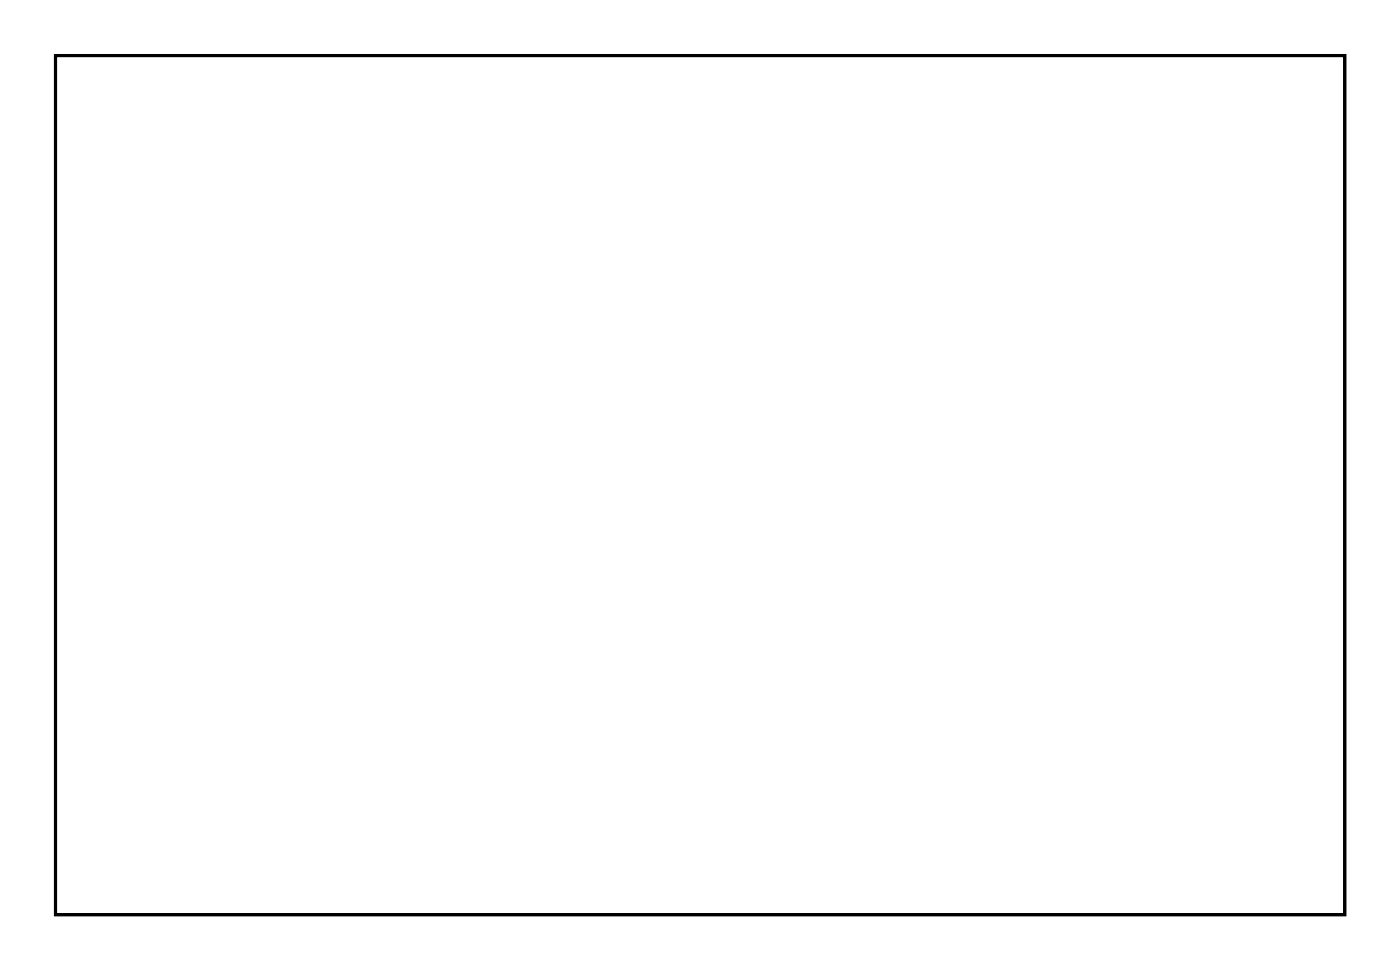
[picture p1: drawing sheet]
<svg xmlns="http://www.w3.org/2000/svg" width="92mm" height="63mm" viewBox="0 0 92 63" stroke-linecap="round" stroke-linejoin="round" font-family="sans-serif">
<path d="M3.6 3.6h84.5v56.3h-84.5z" fill="none" stroke="#000" stroke-width=".2"/>
<path d="M3.6 3.6v56.3h84.5v-56.3zM3.6 3.6h84.5v56.3h-84.5z" fill="#000"/>
<circle cx="61.8" cy="36.3" r=".7" fill="#fff"/>
<circle cx="61.8" cy="36.3" r=".7" fill="none" stroke="#fff" stroke-width=".76" stroke-linecap="butt"/>
<circle cx="51.6" cy="36.3" r=".7" fill="#fff"/>
<circle cx="51.6" cy="36.3" r=".7" fill="none" stroke="#fff" stroke-width=".76" stroke-linecap="butt"/>
<circle cx="74.5" cy="56.6" r=".76" fill="#fff"/>
<circle cx="74.5" cy="56.6" r=".76" fill="none" stroke="#fff" stroke-width=".76" stroke-linecap="butt"/>
<circle cx="84.6" cy="56.6" r=".76" fill="#fff"/>
<circle cx="84.6" cy="56.6" r=".76" fill="none" stroke="#fff" stroke-width=".76" stroke-linecap="butt"/>
<circle cx="13.5" cy="46.5" r=".57" fill="#fff"/>
<circle cx="13.5" cy="46.5" r=".57" fill="none" stroke="#fff" stroke-width=".43"/>
<path d="M12.4 46a.66 .66 0 0 0-.1 .7 .66 .66 0 0 0 .6 .4h1.3a.66 .66 0 0 0 .7-.6 .66 .66 0 0 0-.7-.7h-1.3zM13.2 46.5a.41 .41 0 0 1 .8 0 .41 .41 0 0 1-.8 0z" fill="#fff"/>
<g fill="none" stroke="#fff" stroke-width=".51">
<path d="M12.4 46l.5-.2h1.3a.66 .66 0 0 1 .7 .7 .66 .66 0 0 1-.7 .6h-1.3a.66 .66 0 0 1-.6-.4 .66 .66 0 0 1 .1-.7z"/>
<circle cx="13.6" cy="46.5" r=".41"/>
</g>
<circle cx="13.5" cy="43.9" r=".57" fill="#fff"/>
<circle cx="13.5" cy="43.9" r=".57" fill="none" stroke="#fff" stroke-width=".43"/>
<path d="M12.4 43.5a.66 .66 0 0 0-.1 .7 .66 .66 0 0 0 .6 .4h1.3a.66 .66 0 0 0 .7-.7 .66 .66 0 0 0-.7-.6h-1.3zM13.2 43.9a.41 .41 0 0 1 .8 0 .41 .41 0 0 1-.8 0z" fill="#fff"/>
<g fill="none" stroke="#fff" stroke-width=".51">
<path d="M12.4 43.5l.5-.2h1.3a.66 .66 0 0 1 .7 .6 .66 .66 0 0 1-.7 .7h-1.3a.66 .66 0 0 1-.6-.4 .66 .66 0 0 1 .1-.7z"/>
<circle cx="13.6" cy="43.9" r=".41"/>
</g>
<circle cx="13.5" cy="41.4" r=".57" fill="#fff"/>
<circle cx="13.5" cy="41.4" r=".57" fill="none" stroke="#fff" stroke-width=".43"/>
<path d="M12.4 40.9a.66 .66 0 0 0-.1 .7 .66 .66 0 0 0 .6 .5h1.3a.66 .66 0 0 0 .7-.7 .66 .66 0 0 0-.7-.7h-1.3zM13.2 41.4a.41 .41 0 0 1 .8 0 .41 .41 0 0 1-.8 0z" fill="#fff"/>
<g fill="none" stroke="#fff" stroke-width=".51">
<path d="M12.4 40.9l.5-.2h1.3a.66 .66 0 0 1 .7 .7 .66 .66 0 0 1-.7 .7h-1.3a.66 .66 0 0 1-.6-.5 .66 .66 0 0 1 .1-.7z"/>
<circle cx="13.6" cy="41.4" r=".41"/>
</g>
<circle cx="13.5" cy="38.9" r=".57" fill="#fff"/>
<circle cx="13.5" cy="38.9" r=".57" fill="none" stroke="#fff" stroke-width=".43"/>
<path d="M12.4 38.4a.66 .66 0 0 0-.1 .7 .66 .66 0 0 0 .6 .4h1.3a.66 .66 0 0 0 .7-.6 .66 .66 0 0 0-.7-.7h-1.3zM13.2 38.9a.41 .41 0 0 1 .8 0 .41 .41 0 0 1-.8 0z" fill="#fff"/>
<g fill="none" stroke="#fff" stroke-width=".51">
<path d="M12.4 38.4l.5-.2h1.3a.66 .66 0 0 1 .7 .7 .66 .66 0 0 1-.7 .6h-1.3a.66 .66 0 0 1-.6-.4 .66 .66 0 0 1 .1-.7z"/>
<circle cx="13.6" cy="38.9" r=".41"/>
</g>
<circle cx="13.5" cy="36.3" r=".57" fill="#fff"/>
<circle cx="13.5" cy="36.3" r=".57" fill="none" stroke="#fff" stroke-width=".43"/>
<path d="M12.4 35.8a.66 .66 0 0 0-.1 .8 .66 .66 0 0 0 .6 .4h1.3a.66 .66 0 0 0 .7-.7 .66 .66 0 0 0-.7-.6h-1.3zM13.2 36.3a.41 .41 0 0 1 .8 0 .41 .41 0 0 1-.8 0z" fill="#fff"/>
<g fill="none" stroke="#fff" stroke-width=".51">
<path d="M12.4 35.8l.5-.1h1.3a.66 .66 0 0 1 .7 .6 .66 .66 0 0 1-.7 .7h-1.3a.66 .66 0 0 1-.6-.4 .66 .66 0 0 1 .1-.8z"/>
<circle cx="13.6" cy="36.3" r=".41"/>
</g>
<circle cx="13.5" cy="33.8" r=".57" fill="#fff"/>
<circle cx="13.5" cy="33.8" r=".57" fill="none" stroke="#fff" stroke-width=".43"/>
<path d="M12.4 33.3a.66 .66 0 0 0-.1 .7 .66 .66 0 0 0 .6 .4h1.3a.66 .66 0 0 0 .7-.6 .66 .66 0 0 0-.7-.7h-1.3zM13.2 33.8a.41 .41 0 0 1 .8 0 .41 .41 0 0 1-.8 0z" fill="#fff"/>
<g fill="none" stroke="#fff" stroke-width=".51">
<path d="M12.4 33.3l.5-.2h1.3a.66 .66 0 0 1 .7 .7 .66 .66 0 0 1-.7 .6h-1.3a.66 .66 0 0 1-.6-.4 .66 .66 0 0 1 .1-.7z"/>
<circle cx="13.6" cy="33.8" r=".41"/>
</g>
<circle cx="13.5" cy="31.2" r=".57" fill="#fff"/>
<circle cx="13.5" cy="31.2" r=".57" fill="none" stroke="#fff" stroke-width=".43"/>
<path d="M12.4 30.8a.66 .66 0 0 0-.1 .7 .66 .66 0 0 0 .6 .4h1.3a.66 .66 0 0 0 .7-.7 .66 .66 0 0 0-.7-.6h-1.3zM13.2 31.2a.41 .41 0 0 1 .8 0 .41 .41 0 0 1-.8 0z" fill="#fff"/>
<g fill="none" stroke="#fff" stroke-width=".51">
<path d="M12.4 30.8l.5-.2h1.3a.66 .66 0 0 1 .7 .6 .66 .66 0 0 1-.7 .7h-1.3a.66 .66 0 0 1-.6-.4 .66 .66 0 0 1 .1-.7z"/>
<circle cx="13.6" cy="31.2" r=".41"/>
</g>
<circle cx="13.5" cy="28.7" r=".57" fill="#fff"/>
<circle cx="13.5" cy="28.7" r=".57" fill="none" stroke="#fff" stroke-width=".43"/>
<path d="M12.4 28.2a.66 .66 0 0 0-.1 .7 .66 .66 0 0 0 .6 .5h1.3a.66 .66 0 0 0 .7-.7 .66 .66 0 0 0-.7-.7h-1.3zM13.2 28.7a.41 .41 0 0 1 .8 0 .41 .41 0 0 1-.8 0z" fill="#fff"/>
<g fill="none" stroke="#fff" stroke-width=".51">
<path d="M12.4 28.2l.5-.2h1.3a.66 .66 0 0 1 .7 .7 .66 .66 0 0 1-.7 .7h-1.3a.66 .66 0 0 1-.6-.5 .66 .66 0 0 1 .1-.7z"/>
<circle cx="13.6" cy="28.7" r=".41"/>
</g>
<circle cx="13.5" cy="26.2" r=".57" fill="#fff"/>
<circle cx="13.5" cy="26.2" r=".57" fill="none" stroke="#fff" stroke-width=".43"/>
<path d="M12.4 25.7a.66 .66 0 0 0-.1 .7 .66 .66 0 0 0 .6 .4h1.3a.66 .66 0 0 0 .7-.6 .66 .66 0 0 0-.7-.7h-1.3zM13.2 26.2a.41 .41 0 0 1 .8 0 .41 .41 0 0 1-.8 0z" fill="#fff"/>
<g fill="none" stroke="#fff" stroke-width=".51">
<path d="M12.4 25.7l.5-.2h1.3a.66 .66 0 0 1 .7 .7 .66 .66 0 0 1-.7 .6h-1.3a.66 .66 0 0 1-.6-.4 .66 .66 0 0 1 .1-.7z"/>
<circle cx="13.6" cy="26.2" r=".41"/>
</g>
<circle cx="13.5" cy="23.6" r=".57" fill="#fff"/>
<circle cx="13.5" cy="23.6" r=".57" fill="none" stroke="#fff" stroke-width=".43"/>
<path d="M12.4 23.1a.66 .66 0 0 0-.1 .8 .66 .66 0 0 0 .6 .4h1.3a.66 .66 0 0 0 .7-.7 .66 .66 0 0 0-.7-.6h-1.3zM13.2 23.6a.41 .41 0 0 1 .8 0 .41 .41 0 0 1-.8 0z" fill="#fff"/>
<g fill="none" stroke="#fff" stroke-width=".51">
<path d="M12.4 23.1l.5-.1h1.3a.66 .66 0 0 1 .7 .6 .66 .66 0 0 1-.7 .7h-1.3a.66 .66 0 0 1-.6-.4 .66 .66 0 0 1 .1-.8z"/>
<circle cx="13.6" cy="23.6" r=".41"/>
</g>
<circle cx="13.5" cy="21.1" r=".57" fill="#fff"/>
<circle cx="13.5" cy="21.1" r=".57" fill="none" stroke="#fff" stroke-width=".43"/>
<path d="M12.4 20.6a.66 .66 0 0 0-.1 .7 .66 .66 0 0 0 .6 .4h1.3a.66 .66 0 0 0 .7-.6 .66 .66 0 0 0-.7-.7h-1.3zM13.2 21.1a.41 .41 0 0 1 .8 0 .41 .41 0 0 1-.8 0z" fill="#fff"/>
<g fill="none" stroke="#fff" stroke-width=".51">
<path d="M12.4 20.6l.5-.2h1.3a.66 .66 0 0 1 .7 .7 .66 .66 0 0 1-.7 .6h-1.3a.66 .66 0 0 1-.6-.4 .66 .66 0 0 1 .1-.7z"/>
<circle cx="13.6" cy="21.1" r=".41"/>
</g>
<circle cx="13.5" cy="18.5" r=".57" fill="#fff"/>
<circle cx="13.5" cy="18.5" r=".57" fill="none" stroke="#fff" stroke-width=".43"/>
<path d="M12.4 18.1a.66 .66 0 0 0-.1 .7 .66 .66 0 0 0 .6 .4h1.3a.66 .66 0 0 0 .7-.7 .66 .66 0 0 0-.7-.6h-1.3zM13.2 18.5a.41 .41 0 0 1 .8 0 .41 .41 0 0 1-.8 0z" fill="#fff"/>
<g fill="none" stroke="#fff" stroke-width=".51">
<path d="M12.4 18.1l.5-.2h1.3a.66 .66 0 0 1 .7 .6 .66 .66 0 0 1-.7 .7h-1.3a.66 .66 0 0 1-.6-.4 .66 .66 0 0 1 .1-.7z"/>
<circle cx="13.6" cy="18.5" r=".41"/>
</g>
<circle cx="13.5" cy="16" r=".57" fill="#fff"/>
<circle cx="13.5" cy="16" r=".57" fill="none" stroke="#fff" stroke-width=".43"/>
<path d="M12.4 15.5a.66 .66 0 0 0-.1 .7 .66 .66 0 0 0 .6 .5h1.3a.66 .66 0 0 0 .7-.7 .66 .66 0 0 0-.7-.7h-1.3zM13.2 16a.41 .41 0 0 1 .8 0 .41 .41 0 0 1-.8 0z" fill="#fff"/>
<g fill="none" stroke="#fff" stroke-width=".51">
<path d="M12.4 15.5l.5-.2h1.3a.66 .66 0 0 1 .7 .7 .66 .66 0 0 1-.7 .7h-1.3a.66 .66 0 0 1-.6-.5 .66 .66 0 0 1 .1-.7z"/>
<circle cx="13.6" cy="16" r=".41"/>
</g>
<circle cx="13.5" cy="13.5" r=".57" fill="#fff"/>
<circle cx="13.5" cy="13.5" r=".57" fill="none" stroke="#fff" stroke-width=".43"/>
<path d="M12.4 13a.66 .66 0 0 0-.1 .7 .66 .66 0 0 0 .6 .4h1.3a.66 .66 0 0 0 .7-.6 .66 .66 0 0 0-.7-.7h-1.3zM13.2 13.5a.41 .41 0 0 1 .8 0 .41 .41 0 0 1-.8 0z" fill="#fff"/>
<g fill="none" stroke="#fff" stroke-width=".51">
<path d="M12.4 13l.5-.2h1.3a.66 .66 0 0 1 .7 .7 .66 .66 0 0 1-.7 .6h-1.3a.66 .66 0 0 1-.6-.4 .66 .66 0 0 1 .1-.7z"/>
<circle cx="13.6" cy="13.5" r=".41"/>
</g>
<circle cx="13.5" cy="10.9" r=".57" fill="#fff"/>
<circle cx="13.5" cy="10.9" r=".57" fill="none" stroke="#fff" stroke-width=".43"/>
<path d="M12.4 10.4a.66 .66 0 0 0-.1 .8 .66 .66 0 0 0 .6 .4h1.3a.66 .66 0 0 0 .7-.7 .66 .66 0 0 0-.7-.6h-1.3zM13.2 10.9a.41 .41 0 0 1 .8 0 .41 .41 0 0 1-.8 0z" fill="#fff"/>
<g fill="none" stroke="#fff" stroke-width=".51">
<path d="M12.4 10.4l.5-.1h1.3a.66 .66 0 0 1 .7 .6 .66 .66 0 0 1-.7 .7h-1.3a.66 .66 0 0 1-.6-.4 .66 .66 0 0 1 .1-.8z"/>
<circle cx="13.6" cy="10.9" r=".41"/>
</g>
<circle cx="38.9" cy="10.9" r=".57" fill="#fff"/>
<circle cx="38.9" cy="10.9" r=".57" fill="none" stroke="#fff" stroke-width=".43"/>
<path d="M37.8 10.4a.66 .66 0 0 0-.2 .8 .66 .66 0 0 0 .6 .4h1.3a.66 .66 0 0 0 .7-.7 .66 .66 0 0 0-.7-.6h-1.3zM38.5 10.9a.41 .41 0 0 1 .8 0 .41 .41 0 0 1-.8 0z" fill="#fff"/>
<g fill="none" stroke="#fff" stroke-width=".51">
<path d="M37.8 10.4l.4-.1h1.3a.66 .66 0 0 1 .7 .6 .66 .66 0 0 1-.7 .7h-1.3a.66 .66 0 0 1-.6-.4 .66 .66 0 0 1 .2-.8z"/>
<circle cx="38.9" cy="10.9" r=".41"/>
</g>
<circle cx="38.9" cy="13.5" r=".57" fill="#fff"/>
<circle cx="38.9" cy="13.5" r=".57" fill="none" stroke="#fff" stroke-width=".43"/>
<path d="M37.8 13a.66 .66 0 0 0-.2 .7 .66 .66 0 0 0 .6 .4h1.3a.66 .66 0 0 0 .7-.6 .66 .66 0 0 0-.7-.7h-1.3zM38.5 13.5a.41 .41 0 0 1 .8 0 .41 .41 0 0 1-.8 0z" fill="#fff"/>
<g fill="none" stroke="#fff" stroke-width=".51">
<path d="M37.8 13l.4-.2h1.3a.66 .66 0 0 1 .7 .7 .66 .66 0 0 1-.7 .6h-1.3a.66 .66 0 0 1-.6-.4 .66 .66 0 0 1 .2-.7z"/>
<circle cx="38.9" cy="13.5" r=".41"/>
</g>
<circle cx="38.9" cy="16" r=".57" fill="#fff"/>
<circle cx="38.9" cy="16" r=".57" fill="none" stroke="#fff" stroke-width=".43"/>
<path d="M37.8 15.5a.66 .66 0 0 0-.2 .7 .66 .66 0 0 0 .6 .5h1.3a.66 .66 0 0 0 .7-.7 .66 .66 0 0 0-.7-.7h-1.3zM38.5 16a.41 .41 0 0 1 .8 0 .41 .41 0 0 1-.8 0z" fill="#fff"/>
<g fill="none" stroke="#fff" stroke-width=".51">
<path d="M37.8 15.5l.4-.2h1.3a.66 .66 0 0 1 .7 .7 .66 .66 0 0 1-.7 .7h-1.3a.66 .66 0 0 1-.6-.5 .66 .66 0 0 1 .2-.7z"/>
<circle cx="38.9" cy="16" r=".41"/>
</g>
<circle cx="38.9" cy="18.5" r=".57" fill="#fff"/>
<circle cx="38.9" cy="18.5" r=".57" fill="none" stroke="#fff" stroke-width=".43"/>
<path d="M37.8 18.1a.66 .66 0 0 0-.2 .7 .66 .66 0 0 0 .6 .4h1.3a.66 .66 0 0 0 .7-.7 .66 .66 0 0 0-.7-.6h-1.3zM38.5 18.5a.41 .41 0 0 1 .8 0 .41 .41 0 0 1-.8 0z" fill="#fff"/>
<g fill="none" stroke="#fff" stroke-width=".51">
<path d="M37.8 18.1l.4-.2h1.3a.66 .66 0 0 1 .7 .6 .66 .66 0 0 1-.7 .7h-1.3a.66 .66 0 0 1-.6-.4 .66 .66 0 0 1 .2-.7z"/>
<circle cx="38.9" cy="18.5" r=".41"/>
</g>
<circle cx="38.9" cy="21.1" r=".57" fill="#fff"/>
<circle cx="38.9" cy="21.1" r=".57" fill="none" stroke="#fff" stroke-width=".43"/>
<path d="M37.8 20.6a.66 .66 0 0 0-.2 .7 .66 .66 0 0 0 .7 .4h1.3a.66 .66 0 0 0 .6-.6 .66 .66 0 0 0-.6-.7h-1.3zM38.5 21.1a.41 .41 0 0 1 .8 0 .41 .41 0 0 1-.8 0z" fill="#fff"/>
<g fill="none" stroke="#fff" stroke-width=".51">
<path d="M37.8 20.6l.5-.2h1.3a.66 .66 0 0 1 .6 .7 .66 .66 0 0 1-.6 .6h-1.3a.66 .66 0 0 1-.7-.4 .66 .66 0 0 1 .2-.7z"/>
<circle cx="38.9" cy="21.1" r=".41"/>
</g>
<circle cx="38.9" cy="23.6" r=".57" fill="#fff"/>
<circle cx="38.9" cy="23.6" r=".57" fill="none" stroke="#fff" stroke-width=".43"/>
<path d="M37.8 23.1a.66 .66 0 0 0-.2 .8 .66 .66 0 0 0 .6 .4h1.3a.66 .66 0 0 0 .7-.7 .66 .66 0 0 0-.7-.6h-1.3zM38.5 23.6a.41 .41 0 0 1 .8 0 .41 .41 0 0 1-.8 0z" fill="#fff"/>
<g fill="none" stroke="#fff" stroke-width=".51">
<path d="M37.8 23.1l.4-.1h1.3a.66 .66 0 0 1 .7 .6 .66 .66 0 0 1-.7 .7h-1.3a.66 .66 0 0 1-.6-.4 .66 .66 0 0 1 .2-.8z"/>
<circle cx="38.9" cy="23.6" r=".41"/>
</g>
<circle cx="38.9" cy="26.2" r=".57" fill="#fff"/>
<circle cx="38.9" cy="26.2" r=".57" fill="none" stroke="#fff" stroke-width=".43"/>
<path d="M37.8 25.7a.66 .66 0 0 0-.2 .7 .66 .66 0 0 0 .6 .4h1.3a.66 .66 0 0 0 .7-.6 .66 .66 0 0 0-.7-.7h-1.3zM38.5 26.2a.41 .41 0 0 1 .8 0 .41 .41 0 0 1-.8 0z" fill="#fff"/>
<g fill="none" stroke="#fff" stroke-width=".51">
<path d="M37.8 25.7l.4-.2h1.3a.66 .66 0 0 1 .7 .7 .66 .66 0 0 1-.7 .6h-1.3a.66 .66 0 0 1-.6-.4 .66 .66 0 0 1 .2-.7z"/>
<circle cx="38.9" cy="26.2" r=".41"/>
</g>
<circle cx="38.9" cy="28.7" r=".57" fill="#fff"/>
<circle cx="38.9" cy="28.7" r=".57" fill="none" stroke="#fff" stroke-width=".43"/>
<path d="M37.8 28.2a.66 .66 0 0 0-.2 .7 .66 .66 0 0 0 .6 .5h1.3a.66 .66 0 0 0 .7-.7 .66 .66 0 0 0-.7-.7h-1.3zM38.5 28.7a.41 .41 0 0 1 .8 0 .41 .41 0 0 1-.8 0z" fill="#fff"/>
<g fill="none" stroke="#fff" stroke-width=".51">
<path d="M37.8 28.2l.4-.2h1.3a.66 .66 0 0 1 .7 .7 .66 .66 0 0 1-.7 .7h-1.3a.66 .66 0 0 1-.6-.5 .66 .66 0 0 1 .2-.7z"/>
<circle cx="38.9" cy="28.7" r=".41"/>
</g>
<circle cx="38.9" cy="31.2" r=".57" fill="#fff"/>
<circle cx="38.9" cy="31.2" r=".57" fill="none" stroke="#fff" stroke-width=".43"/>
<path d="M37.8 30.8a.66 .66 0 0 0-.2 .7 .66 .66 0 0 0 .6 .4h1.4a.66 .66 0 0 0 .6-.7 .66 .66 0 0 0-.6-.6h-1.4zM38.5 31.2a.41 .41 0 0 1 .8 0 .41 .41 0 0 1-.8 0z" fill="#fff"/>
<g fill="none" stroke="#fff" stroke-width=".51">
<path d="M37.8 30.8l.4-.2h1.4a.66 .66 0 0 1 .6 .6 .66 .66 0 0 1-.6 .7h-1.4a.66 .66 0 0 1-.6-.4 .66 .66 0 0 1 .2-.7z"/>
<circle cx="38.9" cy="31.2" r=".41"/>
</g>
<circle cx="38.9" cy="33.8" r=".57" fill="#fff"/>
<circle cx="38.9" cy="33.8" r=".57" fill="none" stroke="#fff" stroke-width=".43"/>
<path d="M37.8 33.3a.66 .66 0 0 0-.2 .7 .66 .66 0 0 0 .6 .4h1.4a.66 .66 0 0 0 .6-.6 .66 .66 0 0 0-.6-.7h-1.4zM38.5 33.8a.41 .41 0 0 1 .8 0 .41 .41 0 0 1-.8 0z" fill="#fff"/>
<g fill="none" stroke="#fff" stroke-width=".51">
<path d="M37.8 33.3l.4-.2h1.4a.66 .66 0 0 1 .6 .7 .66 .66 0 0 1-.6 .6h-1.4a.66 .66 0 0 1-.6-.4 .66 .66 0 0 1 .2-.7z"/>
<circle cx="38.9" cy="33.8" r=".41"/>
</g>
<circle cx="38.9" cy="36.3" r=".57" fill="#fff"/>
<circle cx="38.9" cy="36.3" r=".57" fill="none" stroke="#fff" stroke-width=".43"/>
<path d="M37.8 35.8a.66 .66 0 0 0-.2 .8 .66 .66 0 0 0 .6 .4h1.4a.66 .66 0 0 0 .6-.7 .66 .66 0 0 0-.6-.6h-1.4zM38.5 36.3a.41 .41 0 0 1 .8 0 .41 .41 0 0 1-.8 0z" fill="#fff"/>
<g fill="none" stroke="#fff" stroke-width=".51">
<path d="M37.8 35.8l.4-.1h1.4a.66 .66 0 0 1 .6 .6 .66 .66 0 0 1-.6 .7h-1.4a.66 .66 0 0 1-.6-.4 .66 .66 0 0 1 .2-.8z"/>
<circle cx="38.9" cy="36.3" r=".41"/>
</g>
<circle cx="38.9" cy="38.9" r=".57" fill="#fff"/>
<circle cx="38.9" cy="38.9" r=".57" fill="none" stroke="#fff" stroke-width=".43"/>
<path d="M37.8 38.4a.66 .66 0 0 0-.2 .7 .66 .66 0 0 0 .6 .4h1.4a.66 .66 0 0 0 .6-.6 .66 .66 0 0 0-.6-.7h-1.4zM38.5 38.9a.41 .41 0 0 1 .8 0 .41 .41 0 0 1-.8 0z" fill="#fff"/>
<g fill="none" stroke="#fff" stroke-width=".51">
<path d="M37.8 38.4l.4-.2h1.4a.66 .66 0 0 1 .6 .7 .66 .66 0 0 1-.6 .6h-1.4a.66 .66 0 0 1-.6-.4 .66 .66 0 0 1 .2-.7z"/>
<circle cx="38.9" cy="38.9" r=".41"/>
</g>
<circle cx="38.9" cy="41.4" r=".57" fill="#fff"/>
<circle cx="38.9" cy="41.4" r=".57" fill="none" stroke="#fff" stroke-width=".43"/>
<path d="M37.8 40.9a.66 .66 0 0 0-.2 .7 .66 .66 0 0 0 .6 .5h1.4a.66 .66 0 0 0 .6-.7 .66 .66 0 0 0-.6-.7h-1.4zM38.5 41.4a.41 .41 0 0 1 .8 0 .41 .41 0 0 1-.8 0z" fill="#fff"/>
<g fill="none" stroke="#fff" stroke-width=".51">
<path d="M37.8 40.9l.4-.2h1.4a.66 .66 0 0 1 .6 .7 .66 .66 0 0 1-.6 .7h-1.4a.66 .66 0 0 1-.6-.5 .66 .66 0 0 1 .2-.7z"/>
<circle cx="38.9" cy="41.4" r=".41"/>
</g>
<circle cx="38.9" cy="43.9" r=".57" fill="#fff"/>
<circle cx="38.9" cy="43.9" r=".57" fill="none" stroke="#fff" stroke-width=".43"/>
<path d="M37.8 43.5a.66 .66 0 0 0-.2 .7 .66 .66 0 0 0 .6 .4h1.4a.66 .66 0 0 0 .6-.7 .66 .66 0 0 0-.6-.6h-1.4zM38.5 43.9a.41 .41 0 0 1 .8 0 .41 .41 0 0 1-.8 0z" fill="#fff"/>
<g fill="none" stroke="#fff" stroke-width=".51">
<path d="M37.8 43.5l.4-.2h1.4a.66 .66 0 0 1 .6 .6 .66 .66 0 0 1-.6 .7h-1.4a.66 .66 0 0 1-.6-.4 .66 .66 0 0 1 .2-.7z"/>
<circle cx="38.9" cy="43.9" r=".41"/>
</g>
<circle cx="38.9" cy="46.5" r=".57" fill="#fff"/>
<circle cx="38.9" cy="46.5" r=".57" fill="none" stroke="#fff" stroke-width=".43"/>
<path d="M37.8 46a.66 .66 0 0 0-.2 .7 .66 .66 0 0 0 .6 .4h1.4a.66 .66 0 0 0 .6-.6 .66 .66 0 0 0-.6-.7h-1.4zM38.5 46.5a.41 .41 0 0 1 .8 0 .41 .41 0 0 1-.8 0z" fill="#fff"/>
<g fill="none" stroke="#fff" stroke-width=".51">
<path d="M37.8 46l.4-.2h1.4a.66 .66 0 0 1 .6 .7 .66 .66 0 0 1-.6 .6h-1.4a.66 .66 0 0 1-.6-.4 .66 .66 0 0 1 .2-.7z"/>
<circle cx="38.9" cy="46.5" r=".41"/>
</g>
<circle cx="84.6" cy="5.8" r=".63" fill="#fff"/>
<circle cx="84.6" cy="5.8" r=".63" fill="none" stroke="#fff" stroke-width=".51"/>
<path d="M83.9 5.1v1.5h1.5v-1.5zM84.1 5.8a.5 .5 0 0 1 1 0 .5 .5 0 0 1-1 0z" fill="#fff"/>
<g fill="none" stroke="#fff" stroke-width=".25">
<path d="M83.9 5.1h1.5v1.5h-1.5z"/>
<circle cx="84.6" cy="5.8" r=".5"/>
</g>
<circle cx="77" cy="5.8" r=".63" fill="#fff"/>
<circle cx="77" cy="5.8" r=".63" fill="none" stroke="#fff" stroke-width=".51"/>
<path d="M76.3 5.1v1.5h1.5v-1.5zM76.5 5.8a.5 .5 0 0 1 1 0 .5 .5 0 0 1-1 0z" fill="#fff"/>
<g fill="none" stroke="#fff" stroke-width=".25">
<path d="M76.3 5.1h1.5v1.5h-1.5z"/>
<circle cx="77" cy="5.8" r=".5"/>
</g>
<circle cx="84.6" cy="10.9" r=".63" fill="#fff"/>
<circle cx="84.6" cy="10.9" r=".63" fill="none" stroke="#fff" stroke-width=".51"/>
<path d="M83.9 10.2v1.5h1.5v-1.5zM84.1 10.9a.5 .5 0 0 1 1 0 .5 .5 0 0 1-1 0z" fill="#fff"/>
<g fill="none" stroke="#fff" stroke-width=".25">
<path d="M83.9 10.2h1.5v1.5h-1.5z"/>
<circle cx="84.6" cy="10.9" r=".5"/>
</g>
<circle cx="77" cy="10.9" r=".63" fill="#fff"/>
<circle cx="77" cy="10.9" r=".63" fill="none" stroke="#fff" stroke-width=".51"/>
<path d="M76.3 10.2v1.5h1.5v-1.5zM76.5 10.9a.5 .5 0 0 1 1 0 .5 .5 0 0 1-1 0z" fill="#fff"/>
<g fill="none" stroke="#fff" stroke-width=".25">
<path d="M76.3 10.2h1.5v1.5h-1.5z"/>
<circle cx="77" cy="10.9" r=".5"/>
</g>
<circle cx="54.2" cy="5.8" r=".63" fill="#fff"/>
<circle cx="54.2" cy="5.8" r=".63" fill="none" stroke="#fff" stroke-width=".51"/>
<path d="M53.4 5.1v1.5h1.5v-1.5zM53.7 5.8a.5 .5 0 0 1 1 0 .5 .5 0 0 1-1 0z" fill="#fff"/>
<g fill="none" stroke="#fff" stroke-width=".25">
<path d="M53.4 5.1h1.5v1.5h-1.5z"/>
<circle cx="54.2" cy="5.8" r=".5"/>
</g>
<circle cx="46.5" cy="5.8" r=".63" fill="#fff"/>
<circle cx="46.5" cy="5.8" r=".63" fill="none" stroke="#fff" stroke-width=".51"/>
<path d="M45.8 5.1v1.5h1.5v-1.5zM46 5.8a.5 .5 0 0 1 1 0 .5 .5 0 0 1-1 0z" fill="#fff"/>
<g fill="none" stroke="#fff" stroke-width=".25">
<path d="M45.8 5.1h1.5v1.5h-1.5z"/>
<circle cx="46.5" cy="5.8" r=".5"/>
</g>
<circle cx="54.2" cy="10.9" r=".63" fill="#fff"/>
<circle cx="54.2" cy="10.9" r=".63" fill="none" stroke="#fff" stroke-width=".51"/>
<path d="M53.4 10.2v1.5h1.5v-1.5zM53.7 10.9a.5 .5 0 0 1 1 0 .5 .5 0 0 1-1 0z" fill="#fff"/>
<g fill="none" stroke="#fff" stroke-width=".25">
<path d="M53.4 10.2h1.5v1.5h-1.5z"/>
<circle cx="54.2" cy="10.9" r=".5"/>
</g>
<circle cx="46.5" cy="10.9" r=".63" fill="#fff"/>
<circle cx="46.5" cy="10.9" r=".63" fill="none" stroke="#fff" stroke-width=".51"/>
<path d="M45.8 10.2v1.5h1.5v-1.5zM46 10.9a.5 .5 0 0 1 1 0 .5 .5 0 0 1-1 0z" fill="#fff"/>
<g fill="none" stroke="#fff" stroke-width=".25">
<path d="M45.8 10.2h1.5v1.5h-1.5z"/>
<circle cx="46.5" cy="10.9" r=".5"/>
</g>
<circle cx="69.4" cy="13.5" r=".63" fill="#fff"/>
<circle cx="69.4" cy="13.5" r=".63" fill="none" stroke="#fff" stroke-width=".51"/>
<path d="M68.7 12.7v1.5h1.5v-1.5zM68.9 13.5a.5 .5 0 0 1 1 0 .5 .5 0 0 1-1 0z" fill="#fff"/>
<g fill="none" stroke="#fff" stroke-width=".25">
<path d="M68.7 12.7h1.5v1.5h-1.5z"/>
<circle cx="69.4" cy="13.5" r=".5"/>
</g>
<circle cx="61.8" cy="13.5" r=".63" fill="#fff"/>
<circle cx="61.8" cy="13.5" r=".63" fill="none" stroke="#fff" stroke-width=".51"/>
<path d="M61 12.7v1.5h1.5v-1.5zM61.3 13.5a.5 .5 0 0 1 1 0 .5 .5 0 0 1-1 0z" fill="#fff"/>
<g fill="none" stroke="#fff" stroke-width=".25">
<path d="M61 12.7h1.5v1.5h-1.5z"/>
<circle cx="61.8" cy="13.5" r=".5"/>
</g>
<circle cx="69.4" cy="18.5" r=".63" fill="#fff"/>
<circle cx="69.4" cy="18.5" r=".63" fill="none" stroke="#fff" stroke-width=".51"/>
<path d="M68.7 17.8v1.5h1.5v-1.5zM68.9 18.5a.5 .5 0 0 1 1 0 .5 .5 0 0 1-1 0z" fill="#fff"/>
<g fill="none" stroke="#fff" stroke-width=".25">
<path d="M68.7 17.8h1.5v1.5h-1.5z"/>
<circle cx="69.4" cy="18.5" r=".5"/>
</g>
<circle cx="61.8" cy="18.5" r=".63" fill="#fff"/>
<circle cx="61.8" cy="18.5" r=".63" fill="none" stroke="#fff" stroke-width=".51"/>
<path d="M61 17.8v1.5h1.5v-1.5zM61.3 18.5a.5 .5 0 0 1 1 0 .5 .5 0 0 1-1 0z" fill="#fff"/>
<g fill="none" stroke="#fff" stroke-width=".25">
<path d="M61 17.8h1.5v1.5h-1.5z"/>
<circle cx="61.8" cy="18.5" r=".5"/>
</g>
<circle cx="54.2" cy="21.1" r=".63" fill="#fff"/>
<circle cx="54.2" cy="21.1" r=".63" fill="none" stroke="#fff" stroke-width=".51"/>
<path d="M53.4 20.3v1.5h1.5v-1.5zM53.7 21.1a.5 .5 0 0 1 1 0 .5 .5 0 0 1-1 0z" fill="#fff"/>
<g fill="none" stroke="#fff" stroke-width=".25">
<path d="M53.4 20.3h1.5v1.5h-1.5z"/>
<circle cx="54.2" cy="21.1" r=".5"/>
</g>
<circle cx="46.5" cy="21.1" r=".63" fill="#fff"/>
<circle cx="46.5" cy="21.1" r=".63" fill="none" stroke="#fff" stroke-width=".51"/>
<path d="M45.8 20.3v1.5h1.5v-1.5zM46 21.1a.5 .5 0 0 1 1 0 .5 .5 0 0 1-1 0z" fill="#fff"/>
<g fill="none" stroke="#fff" stroke-width=".25">
<path d="M45.8 20.3h1.5v1.5h-1.5z"/>
<circle cx="46.5" cy="21.1" r=".5"/>
</g>
<circle cx="54.2" cy="26.2" r=".63" fill="#fff"/>
<circle cx="54.2" cy="26.2" r=".63" fill="none" stroke="#fff" stroke-width=".51"/>
<path d="M53.4 25.4v1.5h1.5v-1.5zM53.7 26.2a.5 .5 0 0 1 1 0 .5 .5 0 0 1-1 0z" fill="#fff"/>
<g fill="none" stroke="#fff" stroke-width=".25">
<path d="M53.4 25.4h1.5v1.5h-1.5z"/>
<circle cx="54.2" cy="26.2" r=".5"/>
</g>
<circle cx="46.5" cy="26.2" r=".63" fill="#fff"/>
<circle cx="46.5" cy="26.2" r=".63" fill="none" stroke="#fff" stroke-width=".51"/>
<path d="M45.8 25.4v1.5h1.5v-1.5zM46 26.2a.5 .5 0 0 1 1 0 .5 .5 0 0 1-1 0z" fill="#fff"/>
<g fill="none" stroke="#fff" stroke-width=".25">
<path d="M45.8 25.4h1.5v1.5h-1.5z"/>
<circle cx="46.5" cy="26.2" r=".5"/>
</g>
<circle cx="84.6" cy="21.1" r=".63" fill="#fff"/>
<circle cx="84.6" cy="21.1" r=".63" fill="none" stroke="#fff" stroke-width=".51"/>
<path d="M83.9 20.3v1.5h1.5v-1.5zM84.1 21.1a.5 .5 0 0 1 1 0 .5 .5 0 0 1-1 0z" fill="#fff"/>
<g fill="none" stroke="#fff" stroke-width=".25">
<path d="M83.9 20.3h1.5v1.5h-1.5z"/>
<circle cx="84.6" cy="21.1" r=".5"/>
</g>
<circle cx="77" cy="21.1" r=".63" fill="#fff"/>
<circle cx="77" cy="21.1" r=".63" fill="none" stroke="#fff" stroke-width=".51"/>
<path d="M76.3 20.3v1.5h1.5v-1.5zM76.5 21.1a.5 .5 0 0 1 1 0 .5 .5 0 0 1-1 0z" fill="#fff"/>
<g fill="none" stroke="#fff" stroke-width=".25">
<path d="M76.3 20.3h1.5v1.5h-1.5z"/>
<circle cx="77" cy="21.1" r=".5"/>
</g>
<circle cx="84.6" cy="26.2" r=".63" fill="#fff"/>
<circle cx="84.6" cy="26.2" r=".63" fill="none" stroke="#fff" stroke-width=".51"/>
<path d="M83.9 25.4v1.5h1.5v-1.5zM84.1 26.2a.5 .5 0 0 1 1 0 .5 .5 0 0 1-1 0z" fill="#fff"/>
<g fill="none" stroke="#fff" stroke-width=".25">
<path d="M83.9 25.4h1.5v1.5h-1.5z"/>
<circle cx="84.6" cy="26.2" r=".5"/>
</g>
<circle cx="77" cy="26.2" r=".63" fill="#fff"/>
<circle cx="77" cy="26.2" r=".63" fill="none" stroke="#fff" stroke-width=".51"/>
<path d="M76.3 25.4v1.5h1.5v-1.5zM76.5 26.2a.5 .5 0 0 1 1 0 .5 .5 0 0 1-1 0z" fill="#fff"/>
<g fill="none" stroke="#fff" stroke-width=".25">
<path d="M76.3 25.4h1.5v1.5h-1.5z"/>
<circle cx="77" cy="26.2" r=".5"/>
</g>
<circle cx="66.9" cy="56.6" r=".78" fill="#fff"/>
<circle cx="66.9" cy="56.6" r=".78" fill="none" stroke="#fff" stroke-width=".72" stroke-linecap="butt"/>
<circle cx="61.8" cy="56.6" r=".78" fill="#fff"/>
<circle cx="61.8" cy="56.6" r=".78" fill="none" stroke="#fff" stroke-width=".72" stroke-linecap="butt"/>
<circle cx="51.6" cy="56.6" r=".78" fill="#fff"/>
<circle cx="51.6" cy="56.6" r=".78" fill="none" stroke="#fff" stroke-width=".72" stroke-linecap="butt"/>
<circle cx="49.1" cy="56.6" r=".78" fill="#fff"/>
<circle cx="49.1" cy="56.6" r=".78" fill="none" stroke="#fff" stroke-width=".72" stroke-linecap="butt"/>
<circle cx="5.9" cy="51.6" r=".5" fill="#fff"/>
<circle cx="5.9" cy="51.6" r=".5" fill="none" stroke="#fff" stroke-width=".78"/>
<circle cx="5.9" cy="49" r=".5" fill="#fff"/>
<circle cx="5.9" cy="49" r=".5" fill="none" stroke="#fff" stroke-width=".78"/>
<circle cx="5.9" cy="46.5" r=".5" fill="#fff"/>
<circle cx="5.9" cy="46.5" r=".5" fill="none" stroke="#fff" stroke-width=".78"/>
<circle cx="5.9" cy="43.9" r=".5" fill="#fff"/>
<circle cx="5.9" cy="43.9" r=".5" fill="none" stroke="#fff" stroke-width=".78"/>
<circle cx="84.6" cy="36.3" r=".74" fill="#fff"/>
<circle cx="84.6" cy="36.3" r=".74" fill="none" stroke="#fff" stroke-width=".76" stroke-linecap="butt"/>
<circle cx="84.6" cy="41.4" r=".74" fill="#fff"/>
<circle cx="84.6" cy="41.4" r=".74" fill="none" stroke="#fff" stroke-width=".76" stroke-linecap="butt"/>
<circle cx="69.4" cy="41.4" r=".74" fill="#fff"/>
<circle cx="69.4" cy="41.4" r=".74" fill="none" stroke="#fff" stroke-width=".76" stroke-linecap="butt"/>
<circle cx="69.4" cy="36.3" r=".74" fill="#fff"/>
<circle cx="69.4" cy="36.3" r=".74" fill="none" stroke="#fff" stroke-width=".76" stroke-linecap="butt"/>
<circle cx="34.9" cy="11.8" r=".35" fill="#fff"/>
<circle cx="34.9" cy="11.8" r=".35" fill="none" stroke="#fff" stroke-width=".55"/>
</svg>
